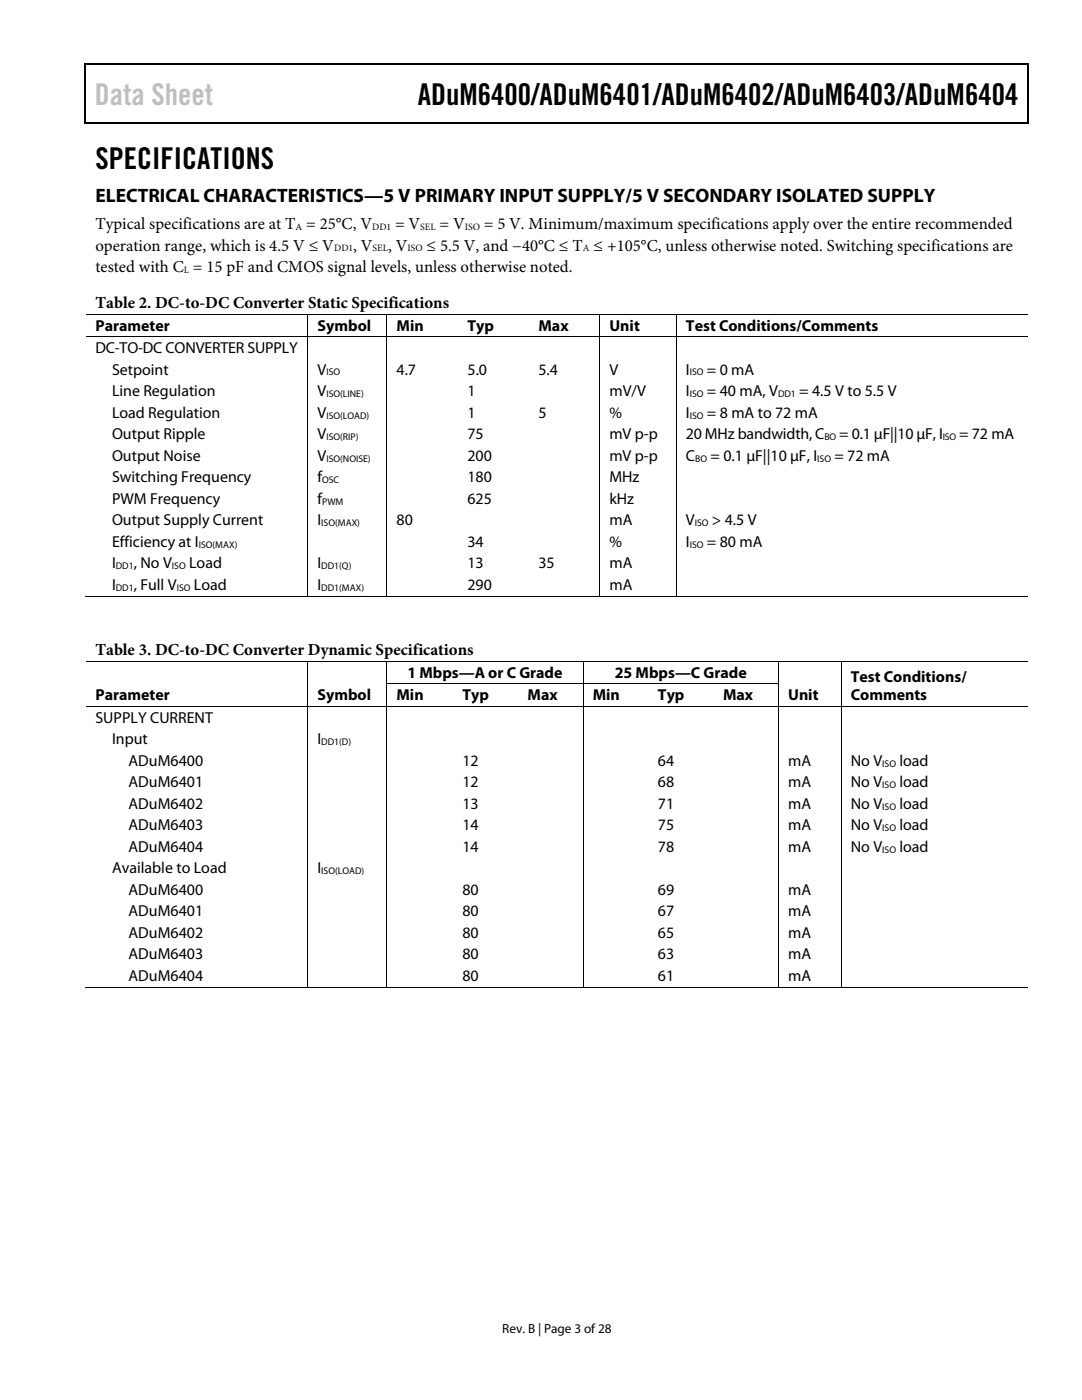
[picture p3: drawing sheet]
<svg xmlns="http://www.w3.org/2000/svg" width="216mm" height="279mm" viewBox="0 0 216 279" stroke-linecap="round" stroke-linejoin="round" font-family="sans-serif">
<defs><g id="words">
<text font-size="6" fill="#c0c0c0" x="18.9" y="21">Data Sheet</text>
<g font-size="6">
<text x="83.4" y="21">ADuM6400/ADuM6401/ADuM6402/ADuM6403/ADuM6404</text>
<text x="19" y="33.6">SPECIFICATIONS</text>
</g>
<text font-size="3.9" x="19" y="40.3">ELECTRICAL CHARACTERISTICS—5 V PRIMARY INPUT SUPPLY/5 V SECONDARY ISOLATED SUPPLY</text>
<g font-size="3.3">
<text x="19" y="45.7">Typical specifications are at T = 25°C, V</text>
<text x="78.8" y="45.7">= V</text>
<text x="87.7" y="45.7">= V</text>
<text x="96.6" y="45.7">= 5 V. Minimum/maximum specifications apply over the entire recommended</text>
<text x="19" y="50">operation range, which is 4.5 V ≤ V</text>
<text x="70.5" y="50">, V</text>
<text x="77.4" y="50">, V</text>
<text x="85.1" y="50">≤ 5.5 V, and −40°C ≤ T ≤ +105°C, unless otherwise noted. Switching specifications are</text>
<text x="19.1" y="54.3">tested with C = 15 pF and CMOS signal levels, unless otherwise noted.</text>
<text x="19.1" y="61.4">Table 2. DC-to-DC Converter Static Specifications</text>
<text x="19" y="130.6">Table 3. DC-to-DC Converter Dynamic Specifications</text>
</g>
<g font-size="3.2">
<text x="19" y="66">Parameter</text>
<text x="63.4" y="66">Symbol</text>
<text x="79.1" y="66">Min</text>
<text x="93.3" y="66">Typ</text>
<text x="107.5" y="66">Max</text>
<text x="121.6" y="66">Unit</text>
<text x="136.9" y="66">Test Conditions/Comments</text>
<text x="19" y="70.5">DC-TO-DC CONVERTER SUPPLY</text>
<text x="22.4" y="74.8">Setpoint</text>
<text x="63.4" y="74.8">V</text>
<text x="79.1" y="74.8">4.7</text>
<text x="93.3" y="74.8">5.0</text>
<text x="107.4" y="74.8">5.4</text>
<text x="121.6" y="74.8">V</text>
<text x="136.9" y="74.8">I</text>
<text x="141.1" y="74.8">= 0 mA</text>
<text x="22.4" y="79.1">Line Regulation</text>
<text x="22.4" y="83.4">Load Regulation</text>
<text x="63.4" y="79.1">V</text>
<text x="63.4" y="83.4">V</text>
<text x="93.3" y="79.1">1</text>
<text x="93.3" y="83.4">1</text>
<text x="107.4" y="83.4">5</text>
<text x="121.6" y="79.1">mV/V</text>
<text x="121.6" y="83.4">%</text>
<text x="136.9" y="83.4">I</text>
<text x="136.9" y="79.1">I</text>
<text x="141.1" y="79.1">= 40 mA, V</text>
<text x="141.1" y="83.4">= 8 mA to 72 mA</text>
<text x="159.5" y="79.1">= 4.5 V to 5.5 V</text>
<text x="22.4" y="87.7">Output Ripple</text>
<text x="63.4" y="87.7">V</text>
<text x="93.3" y="87.7">75</text>
<text x="121.6" y="87.7">mV p-p</text>
<text x="136.9" y="87.7">20 MHz bandwidth, C</text>
<text x="167.5" y="87.7">= 0.1 μF||10 μF, I</text>
<text x="191.4" y="87.7">= 72 mA</text>
<text x="22.4" y="91.9">Output Noise</text>
<text x="63.4" y="91.9">V</text>
<text x="93.3" y="91.9">200</text>
<text x="121.6" y="91.9">mV p-p</text>
<text x="136.9" y="91.9">C</text>
<text x="141.8" y="91.9">= 0.1 μF||10 μF, I</text>
<text x="166.5" y="91.9">= 72 mA</text>
<text x="22.4" y="96.2">Switching Frequency</text>
<text x="22.4" y="100.5">PWM Frequency</text>
<text x="63.4" y="96.2">f</text>
<text x="63.4" y="100.5">f</text>
<text x="93.3" y="96.2">180</text>
<text x="93.3" y="100.5">625</text>
<text x="121.6" y="100.5">kHz</text>
<text x="121.6" y="96.2">MHz</text>
<text x="22.4" y="104.8">Output Supply Current</text>
<text x="63.4" y="104.8">I</text>
<text x="79.1" y="104.8">80</text>
<text x="121.6" y="104.8">mA</text>
<text x="136.9" y="104.8">V</text>
<text x="142.1" y="104.8">&gt; 4.5 V</text>
<text x="22.4" y="109.1">Efficiency at I</text>
<text x="22.4" y="113.4">I</text>
<text x="26.7" y="113.4">, No V</text>
<text x="37.7" y="113.4">Load</text>
<text x="63.4" y="113.4">I</text>
<text x="93.3" y="113.4">13</text>
<text x="93.3" y="109.1">34</text>
<text x="107.4" y="113.4">35</text>
<text x="121.6" y="113.4">mA</text>
<text x="121.6" y="109.1">%</text>
<text x="136.9" y="109.1">I</text>
<text x="141.1" y="109.1">= 80 mA</text>
<text x="22.4" y="117.7">I</text>
<text x="26.7" y="117.7">, Full V</text>
<text x="38.7" y="117.7">Load</text>
<text x="63.4" y="117.7">I</text>
<text x="93.3" y="117.7">290</text>
<text x="121.6" y="117.7">mA</text>
<text x="81.3" y="135.2">1 Mbps—A or C Grade</text>
<text x="122.7" y="135.2">25 Mbps—C Grade</text>
<text x="169.8" y="136.1">Test Conditions/</text>
<text x="19" y="139.7">Parameter</text>
<text x="63.4" y="139.7">Symbol</text>
<text x="79.1" y="139.7">Min</text>
<text x="92.3" y="139.7">Typ</text>
<text x="105.3" y="139.7">Max</text>
<text x="118.3" y="139.7">Min</text>
<text x="131.3" y="139.7">Typ</text>
<text x="144.3" y="139.7">Max</text>
<text x="157.3" y="139.7">Unit</text>
<text x="169.8" y="139.7">Comments</text>
<text x="19" y="144.2">SUPPLY CURRENT</text>
<text x="22.4" y="148.5">Input</text>
<text x="63.4" y="148.5">I</text>
<text x="25.7" y="152.8">ADuM6400</text>
<text x="92.3" y="152.8">12</text>
<text x="131.3" y="152.8">64</text>
<text x="157.3" y="152.8">mA</text>
<text x="169.8" y="152.8">No V</text>
<text x="179.5" y="152.8">load</text>
<text x="25.7" y="157.1">ADuM6401</text>
<text x="25.7" y="161.4">ADuM6402</text>
<text x="92.3" y="157.1">12</text>
<text x="92.3" y="161.4">13</text>
<text x="131.3" y="157.1">68</text>
<text x="131.3" y="161.4">71</text>
<text x="157.3" y="157.1">mA</text>
<text x="157.3" y="161.4">mA</text>
<text x="169.8" y="157.1">No V</text>
<text x="169.8" y="161.4">No V</text>
<text x="179.5" y="157.1">load</text>
<text x="179.5" y="161.4">load</text>
<text x="25.7" y="165.7">ADuM6403</text>
<text x="92.3" y="165.7">14</text>
<text x="131.3" y="165.7">75</text>
<text x="157.3" y="165.7">mA</text>
<text x="169.8" y="165.7">No V</text>
<text x="179.5" y="165.7">load</text>
<text x="25.7" y="170">ADuM6404</text>
<text x="92.3" y="170">14</text>
<text x="131.3" y="170">78</text>
<text x="157.3" y="170">mA</text>
<text x="169.8" y="170">No V</text>
<text x="179.5" y="170">load</text>
<text x="22.4" y="174.3">Available to Load</text>
<text x="25.7" y="178.6">ADuM6400</text>
<text x="63.4" y="174.3">I</text>
<text x="92.3" y="178.6">80</text>
<text x="131.3" y="178.6">69</text>
<text x="157.3" y="178.6">mA</text>
<text x="25.7" y="182.9">ADuM6401</text>
<text x="92.3" y="182.9">80</text>
<text x="131.3" y="182.9">67</text>
<text x="157.3" y="182.9">mA</text>
<text x="25.7" y="187.2">ADuM6402</text>
<text x="25.7" y="191.5">ADuM6403</text>
<text x="92.3" y="187.2">80</text>
<text x="92.3" y="191.5">80</text>
<text x="131.3" y="187.2">65</text>
<text x="131.3" y="191.5">63</text>
<text x="157.3" y="187.2">mA</text>
<text x="157.3" y="191.5">mA</text>
<text x="25.7" y="195.8">ADuM6404</text>
<text x="92.3" y="195.8">80</text>
<text x="131.3" y="195.8">61</text>
<text x="157.3" y="195.8">mA</text>
</g>
<text font-size="2.6" x="100.2" y="266">Rev. B | Page 3 of 28</text>
<g font-size="1.9">
<text x="59" y="45.9">A</text>
<text x="74.3" y="45.9">DD1</text>
<text x="83.9" y="45.9">SEL</text>
<text x="92.8" y="45.9">ISO</text>
<text x="66.7" y="50.2">DD1</text>
<text x="74.4" y="50.2">SEL</text>
<text x="81.3" y="50.2">ISO</text>
<text x="116.3" y="50.2">A</text>
<text x="36.7" y="54.5">L</text>
<text x="65.1" y="74.9">ISO</text>
<text x="137.6" y="74.9">ISO</text>
<text x="65.1" y="79.2">ISO(LINE)</text>
<text x="65.1" y="83.5">ISO(LOAD)</text>
<text x="137.6" y="79.2">ISO</text>
<text x="137.6" y="83.5">ISO</text>
<text x="155.3" y="79.2">DD1</text>
<text x="65.1" y="87.8">ISO(RIP)</text>
<text x="164.5" y="87.8">BO</text>
<text x="188.1" y="87.8">ISO</text>
<text x="65.1" y="92.1">ISO(NOISE)</text>
<text x="138.7" y="92.1">BO</text>
<text x="163.1" y="92.1">ISO</text>
<text x="64.3" y="96.4">OSC</text>
<text x="64.3" y="100.7">PWM</text>
<text x="64.1" y="105">ISO(MAX)</text>
<text x="138.6" y="105">ISO</text>
<text x="23.1" y="113.6">DD1</text>
<text x="34.3" y="113.6">ISO</text>
<text x="39.6" y="109.3">ISO(MAX)</text>
<text x="64.1" y="113.6">DD1(Q)</text>
<text x="137.6" y="109.3">ISO</text>
<text x="23.1" y="117.9">DD1</text>
<text x="35.3" y="117.9">ISO</text>
<text x="64.1" y="117.9">DD1(MAX)</text>
<text x="64.1" y="148.7">DD1(D)</text>
<text x="176" y="153">ISO</text>
<text x="176" y="157.3">ISO</text>
<text x="176" y="161.6">ISO</text>
<text x="176" y="165.9">ISO</text>
<text x="176" y="170.2">ISO</text>
<text x="64.1" y="174.5">ISO(LOAD)</text>
</g>
</g></defs>
<path d="M16.9 12.7h.2v1h-.2zM205.1 12.7h.2v1h-.2zM205.1 12.7h.2v.3h-.2zM81 24.4h.3v.3h-.3zM205.1 24.4h.2v.3h-.2zM61.4 136.4h.1v.1h-.1zM167.8 136.4h.1v.1h-.1z" fill="#000"/>
<path d="M16.9 12.8h188.2M17 13.7v11M205.2 13.7v11M205.1 24.5h-188.2" fill="none" stroke="#000" stroke-width=".25"/>
<g fill="none" stroke="#000" stroke-width=".2">
<path d="M17.1 67.2h188M61.4 62.8v4.3M61.4 67.3v51.7M77.2 62.8v4.3M77.2 67.3v51.7M119.7 62.8v4.3M119.7 67.3v51.7M135 62.8v4.3M135 67.3v51.7M205.1 62.7h-188M16.9 119h44.5M61.5 119h15.6"/>
<path d="M77.3 119h42.3M119.8 119h15.1M135 119h70.1M17.1 131.9h188M61.4 132v4.4M61.4 136.5v4.4M77.1 136.4h78.3M77.2 132v4.4M77.2 136.5v4.4M116.4 132v4.4M116.4 136.5v4.4M155.4 132v4.4"/>
<path d="M155.4 136.5v4.4M167.9 132v4.4M167.9 136.5v4.4M17.1 141h188M61.4 141.1v56M77.2 141.1v56M116.4 141.1v56M155.4 141.1v56M167.9 141.1v56M16.9 197h44.5M61.5 197h15.6M77.3 197h39"/>
<path d="M116.5 197h38.8M155.4 197h12.4M167.9 197h37.2"/>
</g>
<use href="#words"/>
</svg>
